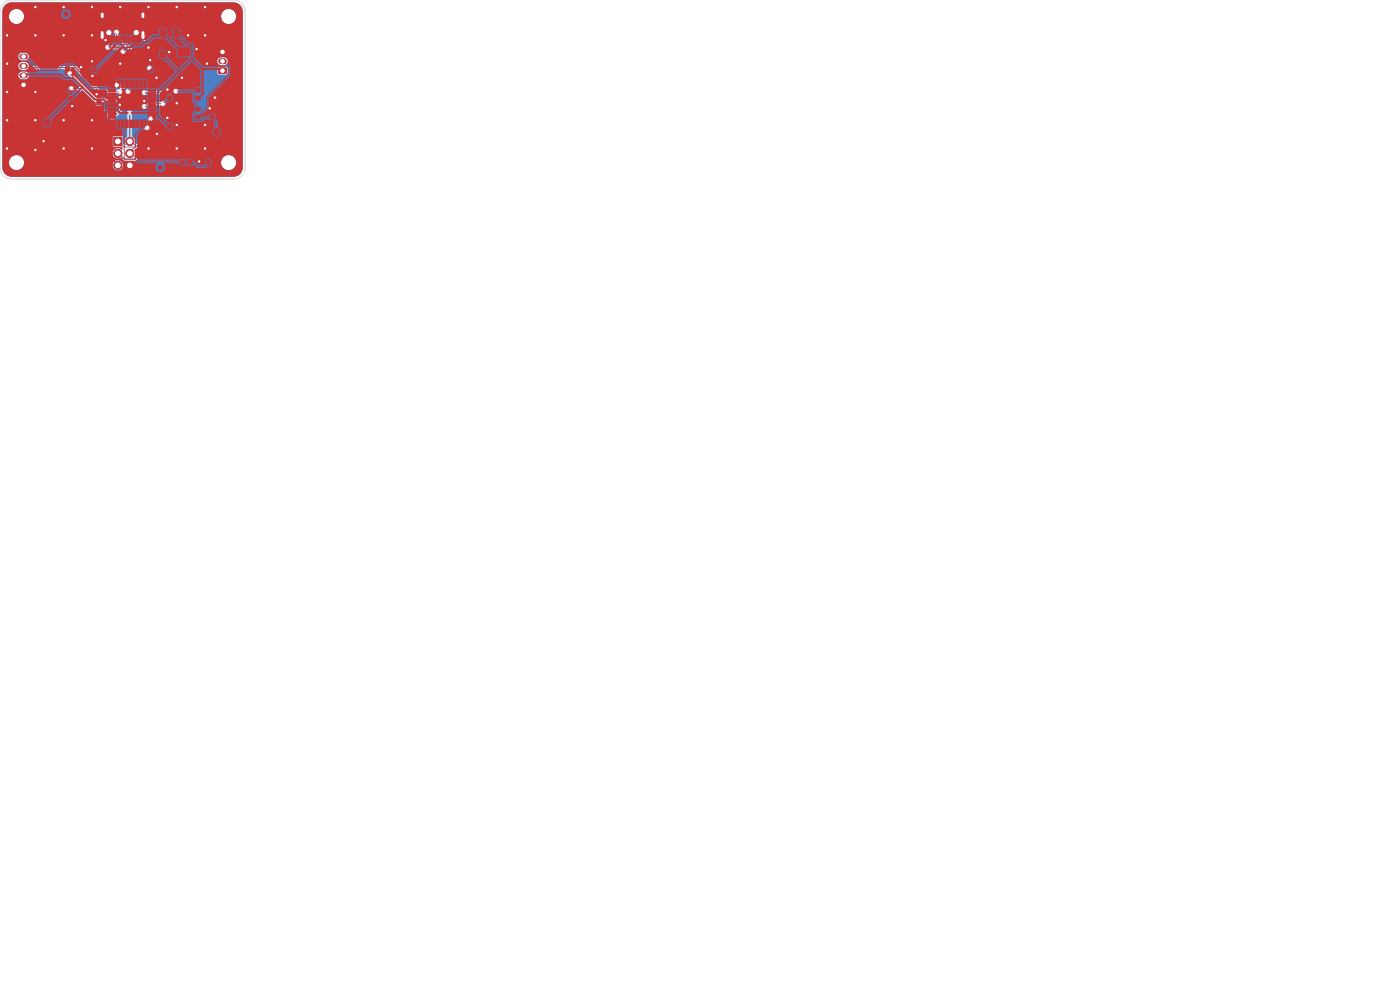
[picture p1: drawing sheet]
<svg xmlns="http://www.w3.org/2000/svg" width="297mm" height="210mm" viewBox="0 0 297 210" stroke-linecap="round" stroke-linejoin="round" font-family="sans-serif">
<g fill="#4d7fc4" stroke="#4d7fc4" stroke-width=".21">
<path d="M24.1 29.2h1.8v1.7h-1.8z"/>
<path d="M46.4 14.5l1.5-.1 .2 .2v.8l-.3 .2h-1.3l-.2-.3z"/>
<path d="M4.2 17.5l1.5-.1 .2 .2v.8l-.3 .2h-1.3l-.2-.3z"/>
<circle cx="27.5" cy="30" r=".85"/>
<circle cx="25" cy="32.5" r=".85"/>
<circle cx="27.5" cy="32.5" r=".85"/>
<circle cx="25" cy="35.1" r=".85"/>
<circle cx="27.5" cy="35.1" r=".85"/>
</g>
<path d="M21.7 3v.6M21.7 6.9v1.1M30.3 3v.6M30.3 6.9v1.1" fill="none" stroke="#4d7fc4" stroke-width="1"/>
<path d="M4.7 16h.6M4.7 14h.6M4.7 12h.6M46.9 13h.6M46.9 11h.6" fill="none" stroke="#4d7fc4" stroke-width="1.2"/>
<g fill="#ececec" stroke="#ececec" stroke-width=".21">
<circle cx="25.4" cy="19.5" r=".3"/>
<circle cx="35.9" cy="11.1" r=".3"/>
<circle cx="43.5" cy="7.5" r=".3"/>
<circle cx="17.2" cy="14.2" r=".3"/>
<circle cx="38.6" cy="16.5" r=".3"/>
<circle cx="31.9" cy="12.8" r=".3"/>
<circle cx="33.2" cy="16.5" r=".3"/>
<circle cx="1.5" cy="31.5" r=".3"/>
<circle cx="19.5" cy="13" r=".3"/>
<circle cx="7.5" cy="7.5" r=".3"/>
<circle cx="39.9" cy="7.5" r=".3"/>
<circle cx="13.5" cy="25.5" r=".3"/>
<circle cx="43.5" cy="31.5" r=".3"/>
<circle cx="7.5" cy="31.8" r=".3"/>
<circle cx="1.5" cy="19.5" r=".3"/>
<circle cx="42.2" cy="34.3" r=".3"/>
<circle cx="37.5" cy="21.9" r=".3"/>
<circle cx="19.5" cy="7.5" r=".3"/>
<circle cx="1.5" cy="7.5" r=".3"/>
<circle cx="43.9" cy="13.5" r=".3"/>
<circle cx="31.5" cy="31.5" r=".3"/>
<circle cx="25.4" cy="20.6" r=".3"/>
<circle cx="37.5" cy="1.5" r=".3"/>
<circle cx="13.5" cy="31.5" r=".3"/>
<circle cx="37.5" cy="31.5" r=".3"/>
<circle cx="20.5" cy="20" r=".3"/>
<circle cx="35.5" cy="25" r=".3"/>
<circle cx="1.5" cy="25.5" r=".3"/>
<circle cx="19.5" cy="1.5" r=".3"/>
<circle cx="7.5" cy="19.5" r=".3"/>
<circle cx="44.5" cy="23" r=".3"/>
<circle cx="35.5" cy="19" r=".3"/>
<circle cx="15.3" cy="22.5" r=".3"/>
<circle cx="41.7" cy="10.4" r=".3"/>
<circle cx="19.5" cy="25.5" r=".3"/>
<circle cx="7.5" cy="25.5" r=".3"/>
<circle cx="37.5" cy="26.5" r=".3"/>
<circle cx="25.5" cy="1.5" r=".3"/>
<circle cx="30.6" cy="21.5" r=".3"/>
<circle cx="13.5" cy="7.5" r=".3"/>
<circle cx="22.4" cy="8.5" r=".3"/>
<circle cx="30.5" cy="7.7" r=".3"/>
<circle cx="25.5" cy="13.5" r=".3"/>
<circle cx="19.5" cy="31.5" r=".3"/>
<circle cx="31.5" cy="10.1" r=".3"/>
<circle cx="31.5" cy="1.5" r=".3"/>
<circle cx="19.6" cy="16.1" r=".3"/>
<circle cx="33.3" cy="28.4" r=".3"/>
<circle cx="43.5" cy="1.5" r=".3"/>
<circle cx="13.5" cy="1.5" r=".3"/>
<circle cx="25.4" cy="22.3" r=".3"/>
<circle cx="9.2" cy="29.9" r=".3"/>
<circle cx="45.6" cy="20.7" r=".3"/>
<circle cx="1.5" cy="13.5" r=".3"/>
<circle cx="43.5" cy="26.5" r=".3"/>
<circle cx="7.5" cy="1.5" r=".3"/>
<circle cx="27.5" cy="23.9" r=".3"/>
<circle cx="31.2" cy="27.1" r=".3"/>
<circle cx="31.9" cy="25.1" r=".3"/>
<circle cx="34.6" cy="22" r=".3"/>
<circle cx="30.6" cy="22.6" r=".3"/>
<circle cx="37.3" cy="19.3" r=".3"/>
<circle cx="30.6" cy="19.6" r=".3"/>
<circle cx="27.2" cy="19.4" r=".3"/>
<circle cx="15.1" cy="18.8" r=".3"/>
<circle cx="14.7" cy="15.5" r=".3"/>
<circle cx="24.8" cy="18.1" r=".3"/>
<circle cx="22.8" cy="10.1" r=".3"/>
<circle cx="26.1" cy="10.9" r=".3"/>
<circle cx="24.7" cy="6.8" r=".3"/>
<circle cx="31.7" cy="14.5" r=".3"/>
</g>
<path d="M5 14l.8 .3h10.2l5 5 4.4 .2M14.7 15.5l5.7 5.7h5.6v-2.4l-.7-.7h-.5M15.1 18.8h2l5.7 5.7h.3l.7 .7M24.7 6.8v.7l7 7M27.2 19.4v2.4l-3.4 3.4M37.3 19.3h-.8l-.3 .3h-5.6M23.8 25.2v8.6l1.2 1.3M31.2 27.1v1.7l-2.4 2.4h-2.5l-1.3-1.2M31.9 25.1v3.8l-3.1 3.2v1.7h-2.5l-1.3-1.3M34.6 22h-3.3l-.7 .6" fill="none" stroke="#4d7fc4" stroke-width=".21"/>
<path d="M22.8 10.1h2.4l.9 .8M27.5 23.9v6.1" fill="none" stroke="#4d7fc4" stroke-width=".4"/>
<path d="M1.1 1.1l.6-.4 .8-.2h46.9a2 2 0 0 1 2.1 2v33a2 2 0 0 1-2 2h-47a2 2 0 0 1-2-2v-1h1.4a1.61 1.61 0 0 0 2.3 1.4 1.61 1.61 0 0 0 .2-2.7 1.61 1.61 0 0 0-2.5 1v.3h-1.4v-16.1h3.4l.2 .4 .8 .1v-.6h.3v.6l.5-.1 .4-.2v-.4h-.8v-.3h.8v-.3l-.2-.4h-.7v.5h-.3v-.5h-.6l-.4 .2v.5h.8v.3h-.8v.2h-3.4v-2.4h3.4v.3l.4 .4 1.2 .1a.86 .86 0 0 0 .6-.8 .86 .86 0 0 0-.7-.9l-.9 .1a.86 .86 0 0 0-.6 .8h-3.4v-2h3.4l.1 .5 .6 .4 1.2-.2h10l5 5h4l.5 .3h.4v.9h-5.1l-5.3-5.3a.57 .57 0 0 0-.6-.7 .57 .57 0 0 0-.6 .6 .57 .57 0 0 0 .7 .6l2.2 2.2-.1 .1h-1.3a.57 .57 0 0 0-.9 0 .57 .57 0 0 0 0 .8 .57 .57 0 0 0 .9 0h1.4l5.5 5.5 .5 .2 .4 .4v8.4l.6 .8a1.12 1.12 0 0 0 .5 1.6 1.12 1.12 0 0 0 1.5-.8 1.12 1.12 0 0 0-1.1-1.3h-.3l-.4-.4 .1-.2a1.38 1.38 0 0 0 1.4 .1l.5 .6 .6 .1-.4 .7h.7v.3h-.7l.3 .6 .7 .4v-.6h.3v.6a1.09 1.09 0 0 0 .9-1h-.6v-.3h.6l-.1-.4h18.4v.3a1.61 1.61 0 0 0 2.5 1 1.61 1.61 0 0 0-.2-2.7 1.61 1.61 0 0 0-2.3 1.4h-18.4l-.2-.4h.6l.2-.3v-1.6l3.2-3.1v-3.6a.56 .56 0 0 0 0-.8 .56 .56 0 0 0-.8 .1 .56 .56 0 0 0 .1 .8v1a.62 .62 0 0 0-.9 .1 .62 .62 0 0 0 .1 .9v1.1l-2.2 2.1h-.2a1.31 1.31 0 0 0-.4-1.9v-4.7a.56 .56 0 0 0-.5-.8 .56 .56 0 0 0-.5 .9v4.7l-.1 .1a1.23 1.23 0 0 0-.2 1.7h-.2l-.4-.3-.1-1.5-1.8-.2v-3.5l2.6-2.7h3.2l.1 .1a.57 .57 0 0 0 .5 .5 .57 .57 0 0 0 .6-.5l.3-.3h2.6a.57 .57 0 0 0 .8 0 .57 .57 0 0 0 0-.8 .57 .57 0 0 0-.8 0h-2.8l-.5 .5a.56 .56 0 0 0-.8 .5h-3.2l.7-.7v-2l.1-.3h2.4l.1 .2a.59 .59 0 0 0 1 .2h5l.5-.3h.3a.56 .56 0 0 0 .8 0 .56 .56 0 0 0-.1-.8 .56 .56 0 0 0-.8 .1h-.5l-.3 .3h-5a.56 .56 0 0 0-.6-.2 .56 .56 0 0 0-.4 .5h-2.4l.1-.1a.56 .56 0 0 0-.8-.6 .56 .56 0 0 0-.1 1v1.8l-3 2.9-.5-.4-.4-.1-2.3-2.3v-.2l5.7-.1 .1-2.8-1-1a.6 .6 0 0 0-.9-.1 .6 .6 0 0 0-.1 .9 .6 .6 0 0 0 .9 0l.2 .3-.4 .2h-4l-3.6-3.6h28.6l.4 .4 1.4 .1 .4-.4v-1l-.4-.3h-1.6l-.2 .3v.9h-28.6l-1.4-1.4-10-.1a.85 .85 0 0 0-.7-.8l-.9 .1a.86 .86 0 0 0-.6 .8h-3.4v-2h3.4v.3l.4 .4 1 .2a.85 .85 0 0 0 .8-.9 .85 .85 0 0 0-.7-.9l-1 .1-.4 .4-.1 .4h-3.4v-1.9h21.8a.57 .57 0 0 0 .9 .4h1.8l.5 .5a.57 .57 0 0 0 .6 .5 .57 .57 0 0 0 .6-.6 .57 .57 0 0 0-.5-.6l-.9-.7h-2.2a.55 .55 0 0 0-.8 .5h-21.8v-2.1h20.4l.2 .5 .4 .2v-.4h.3v.4l.4-.2 .2-.4v-.5h-.4v-.3l.6-.1a.58 .58 0 0 0 .7 .3 .58 .58 0 0 0 .4-.7h.4l.3 .9 6.7 6.7a.57 .57 0 0 0 .6 .6 .57 .57 0 0 0 .6-.6 .57 .57 0 0 0-.7-.5l-.9-.9h15.4a.86 .86 0 0 0 .7 .9l.9-.1a.86 .86 0 0 0 .6-.8 .86 .86 0 0 0-.7-.9l-1 .1-.4 .4-.1 .4h-15.4l-1.8-1.8h17.2l.2 .4 .5 .3h.2v-.6h.3v.6h.2l.5-.2 .3-.5h-.8v-.3h.8l-.2-.5-.5-.2h-.3v.5h-.3v-.5h-.1l-.5 .1-.3 .6h.8v.3h-18l-3.8-3.9 .1-.4h3.1l.1 .3a.66 .66 0 0 0 1.1 0l.5 .1v.3h-.4l.1 .9 .5 .2v-.4h.3v.4l.3-.2 .2-.3 .1-.6h-.5v-.3h.5l-.2-.9-.4-.2v.4h-.3l-.1-.4-.6 .5a.63 .63 0 0 0-.7-.4 .63 .63 0 0 0-.5 .6h-3.1l.1-.1a.56 .56 0 0 0-.6-.6 .56 .56 0 0 0-.6 .6h-.4a.63 .63 0 0 0-.6-.5 .63 .63 0 0 0-.6 .4l-.5-.5h-.2v.4h-.3v-.4l-.3 .1-.2 .3-.1 .7h.5v.3h-.5v.4h-20.4v-4.5h1.4v.3a1.6 1.6 0 0 0 1.7 1.3 1.6 1.6 0 0 0 1.5-1.5h15.8l.2 .4 .4 .3v-.5h.3l.1 .5 .4-.3 .1-.4h7.2l.1 .4 .5 .3v-.5h.3v.5l.5-.3 .1-.5h15.8a1.61 1.61 0 0 0 2.3 1.4 1.61 1.61 0 0 0 .2-2.7 1.61 1.61 0 0 0-2.5 1v.3h-15.8l-.5-.1v-.3h.5l-.2-.6-.4-.3v.5h-.3v-.5l-.4 .2-.2 .5v.2h.4v.3h-.4v.2h-7.2v-.2h-.4v-.3h.4v-.3l-.1-.3-.5-.3v.5h-.3v-.5l-.5 .3-.1 .6h.5v.3h-.5v.2h-15.8a1.6 1.6 0 0 0-1.6-1.7 1.6 1.6 0 0 0-1.6 1.6h-1.4l.1-1.5z" fill="#4d7fc4"/>
<g fill="#fff" stroke="#fff" stroke-width=".21">
<circle cx="25.4" cy="19.4" r=".15"/>
<circle cx="35.9" cy="11" r=".15"/>
<circle cx="43.5" cy="7.5" r=".15"/>
<circle cx="17.2" cy="14.3" r=".15"/>
<circle cx="38.6" cy="16.5" r=".15"/>
<circle cx="31.8" cy="12.7" r=".15"/>
<circle cx="33.2" cy="16.5" r=".15"/>
<circle cx="1.5" cy="31.5" r=".15"/>
<circle cx="19.5" cy="13" r=".15"/>
<circle cx="7.5" cy="7.5" r=".15"/>
<circle cx="39.9" cy="7.5" r=".15"/>
<circle cx="13.5" cy="25.5" r=".15"/>
<circle cx="43.5" cy="31.5" r=".15"/>
<circle cx="7.5" cy="31.8" r=".15"/>
<circle cx="1.5" cy="19.5" r=".15"/>
<circle cx="42.2" cy="34.2" r=".15"/>
<circle cx="37.5" cy="21.9" r=".15"/>
<circle cx="19.5" cy="7.5" r=".15"/>
<circle cx="1.5" cy="7.5" r=".15"/>
<circle cx="43.9" cy="13.5" r=".15"/>
<circle cx="31.5" cy="31.5" r=".15"/>
<circle cx="25.4" cy="20.6" r=".15"/>
<circle cx="37.5" cy="1.5" r=".15"/>
<circle cx="13.5" cy="31.5" r=".15"/>
<circle cx="37.5" cy="31.5" r=".15"/>
<circle cx="20.5" cy="20" r=".15"/>
<circle cx="35.5" cy="25" r=".15"/>
<circle cx="1.5" cy="25.5" r=".15"/>
<circle cx="19.5" cy="1.5" r=".15"/>
<circle cx="7.5" cy="19.5" r=".15"/>
<circle cx="44.5" cy="23" r=".15"/>
<circle cx="35.5" cy="19" r=".15"/>
<circle cx="15.3" cy="22.5" r=".15"/>
<circle cx="41.7" cy="10.4" r=".15"/>
<circle cx="19.5" cy="25.5" r=".15"/>
<circle cx="7.5" cy="25.5" r=".15"/>
<circle cx="37.5" cy="26.5" r=".15"/>
<circle cx="25.5" cy="1.5" r=".15"/>
<circle cx="30.6" cy="21.4" r=".15"/>
<circle cx="13.5" cy="7.5" r=".15"/>
<circle cx="22.4" cy="8.5" r=".15"/>
<circle cx="30.4" cy="7.7" r=".15"/>
<circle cx="25.5" cy="13.5" r=".15"/>
<circle cx="19.5" cy="31.5" r=".15"/>
<circle cx="31.5" cy="10.1" r=".15"/>
<circle cx="31.5" cy="1.5" r=".15"/>
<circle cx="19.6" cy="16.1" r=".15"/>
<circle cx="33.3" cy="28.4" r=".15"/>
<circle cx="43.5" cy="1.5" r=".15"/>
<circle cx="13.5" cy="1.5" r=".15"/>
<circle cx="25.4" cy="22.3" r=".15"/>
<circle cx="9.2" cy="30" r=".15"/>
<circle cx="45.6" cy="20.7" r=".15"/>
<circle cx="1.5" cy="13.5" r=".15"/>
<circle cx="43.5" cy="26.5" r=".15"/>
<circle cx="7.5" cy="1.5" r=".15"/>
<circle cx="27.5" cy="24" r=".15"/>
<circle cx="31.1" cy="27.1" r=".15"/>
<circle cx="32" cy="25.1" r=".15"/>
<circle cx="34.5" cy="22" r=".15"/>
<circle cx="30.6" cy="22.6" r=".15"/>
<circle cx="37.3" cy="19.4" r=".15"/>
<circle cx="30.6" cy="19.7" r=".15"/>
<circle cx="27.1" cy="19.4" r=".15"/>
<circle cx="15.1" cy="18.8" r=".15"/>
<circle cx="14.7" cy="15.5" r=".15"/>
<circle cx="24.9" cy="18" r=".15"/>
<circle cx="22.9" cy="10" r=".15"/>
<circle cx="26.1" cy="10.9" r=".15"/>
<circle cx="24.7" cy="6.8" r=".15"/>
<circle cx="31.7" cy="14.4" r=".15"/>
<circle cx="48.5" cy="3.5" r="1.35"/>
<circle cx="25" cy="30" r=".5"/>
<circle cx="27.5" cy="30" r=".5"/>
<circle cx="25" cy="32.5" r=".5"/>
<circle cx="27.5" cy="32.5" r=".5"/>
<circle cx="25" cy="35.1" r=".5"/>
<circle cx="27.5" cy="35.1" r=".5"/>
<circle cx="28.9" cy="6.9" r=".32"/>
<circle cx="23.1" cy="6.9" r=".32"/>
<circle cx="3.5" cy="3.5" r="1.35"/>
<circle cx="48.5" cy="34.5" r="1.35"/>
<circle cx="47.2" cy="15" r=".37"/>
<circle cx="47.2" cy="13" r=".37"/>
<circle cx="47.2" cy="11" r=".37"/>
<circle cx="5" cy="18" r=".38"/>
<circle cx="5" cy="16" r=".38"/>
<circle cx="5" cy="14" r=".37"/>
<circle cx="5" cy="12" r=".37"/>
<circle cx="3.5" cy="34.5" r="1.35"/>
</g>
<path d="M21.7 3v.6M21.7 6.9v1.1M30.3 3v.6M30.3 6.9v1.1" fill="none" stroke="#fff" stroke-width=".6"/>
<g fill="#c83434" stroke="#c83434" stroke-width=".21">
<path d="M34.1 10.8h.7l.2 .1v1.1l-.1 .2h-.6l-.2-.1z"/>
<path d="M36 10.8h.7l.2 .1v1.1l-.1 .2h-.6l-.2-.1z"/>
<path d="M35.6 26.4h.8v.8h-.8z"/>
<path d="M35.6 24.8h.8v.8h-.8z"/>
<path d="M24.1 29.2h1.8v1.7h-1.8z"/>
<path d="M28.9 7.6h.7v1.5h-.7z"/>
<path d="M28.2 7.6h.6v1.5h-.6z"/>
<path d="M27.1 7.6h.3v1.5h-.3z"/>
<path d="M26.1 7.6h.3v1.5h-.3z"/>
<path d="M25.6 7.6h.3v1.5h-.3z"/>
<path d="M24.6 7.6h.3v1.5h-.3z"/>
<path d="M23.2 7.6h.6v1.5h-.6z"/>
<path d="M22.4 7.6h.6v1.5h-.6z"/>
<path d="M24.1 7.6h.3v1.5h-.3z"/>
<path d="M25.1 7.6h.3v1.5h-.3z"/>
<path d="M26.6 7.6h.3v1.5h-.3z"/>
<path d="M27.6 7.6h.3v1.5h-.3z"/>
<path d="M41.6 20.5h.8v.7h-.8z"/>
<path d="M41.6 18.8h.8v.7h-.8z"/>
<path d="M35.6 20.4h.8v.8h-.8z"/>
<path d="M35.6 18.8h.8v.8h-.8z"/>
<path d="M20.6 21.4h.8v.8h-.8z"/>
<path d="M20.6 19.8h.8v.8h-.8z"/>
<path d="M37.8 10.2h2.4v1.6h-2.4z"/>
<path d="M41.8 10.2h2.4v1.6h-2.4z"/>
<path d="M14.6 20.5h.8v.7h-.8z"/>
<path d="M14.6 18.8h.8v.7h-.8z"/>
<path d="M46.4 14.5l1.5-.1 .2 .2v.8l-.3 .2h-1.3l-.2-.3z"/>
<path d="M44.6 24.4h.8v.8h-.8z"/>
<path d="M44.6 22.8h.8v.8h-.8z"/>
<path d="M34 6.2l1-.1 .2 .2v1.3l-.1 .3h-.9l-.2-.2z"/>
<path d="M36.8 6.2l1-.1 .2 .2v1.3l-.1 .3h-.9l-.2-.2z"/>
<path d="M38.3 34.1h.7v.8h-.7z"/>
<path d="M40 34.1h.7v.8h-.7z"/>
<path d="M4.2 17.5l1.5-.1 .2 .2v.8l-.3 .2h-1.3l-.2-.3z"/>
<path d="M42.3 34.1h.8v.8h-.8z"/>
<path d="M43.9 34.1h.8v.8h-.8z"/>
<path d="M31.6 14.5h.8v.7h-.8z"/>
<path d="M31.6 12.8h.8v.7h-.8z"/>
<path d="M41.6 24.5h.8v.7h-.8z"/>
<path d="M41.6 22.8h.8v.7h-.8z"/>
<path d="M22.9 18.9h1.6v.6h-1.6z"/>
<path d="M22.9 19.7h1.6v.6h-1.6z"/>
<path d="M22.9 20.5h1.6v.6h-1.6z"/>
<path d="M22.9 21.3h1.6v.6h-1.6z"/>
<path d="M22.9 22.1h1.6v.6h-1.6z"/>
<path d="M22.9 22.9h1.6v.6h-1.6z"/>
<path d="M22.9 23.7h1.6v.6h-1.6z"/>
<path d="M22.9 24.5h1.6v.6h-1.6z"/>
<path d="M24.9 25.5h.6v1.5h-.6z"/>
<path d="M25.7 25.5h.6v1.5h-.6z"/>
<path d="M26.5 25.5h.6v1.5h-.6z"/>
<path d="M27.3 25.5h.6v1.5h-.6z"/>
<path d="M28.1 25.5h.6v1.5h-.6z"/>
<path d="M28.9 25.5h.6v1.5h-.6z"/>
<path d="M29.7 25.5h.6v1.5h-.6z"/>
<path d="M30.5 25.5h.6v1.5h-.6z"/>
<path d="M31.5 24.5h1.5v.6h-1.5z"/>
<path d="M31.5 23.7h1.5v.6h-1.5z"/>
<path d="M31.5 22.9h1.5v.6h-1.5z"/>
<path d="M31.5 22.1h1.5v.6h-1.5z"/>
<path d="M31.5 21.3h1.5v.6h-1.5z"/>
<path d="M31.5 20.5h1.5v.6h-1.5z"/>
<path d="M31.5 19.7h1.5v.6h-1.5z"/>
<path d="M31.5 18.9h1.5v.6h-1.5z"/>
<path d="M30.5 16.9h.6v1.6h-.6z"/>
<path d="M29.7 16.9h.6v1.6h-.6z"/>
<path d="M28.9 16.9h.6v1.6h-.6z"/>
<path d="M28.1 16.9h.6v1.6h-.6z"/>
<path d="M27.3 16.9h.6v1.6h-.6z"/>
<path d="M26.5 16.9h.6v1.6h-.6z"/>
<path d="M25.7 16.9h.6v1.6h-.6z"/>
<path d="M24.9 16.9h.6v1.6h-.6z"/>
<path d="M13.9 14.2h.9v1.7h-.9z"/>
<path d="M17.3 14.2h.9v1.7h-.9z"/>
<path d="M19.6 14.5h.8v.7h-.8z"/>
<path d="M19.6 12.8h.8v.7h-.8z"/>
<circle cx="10" cy="26" r=".75"/>
<circle cx="27.5" cy="30" r=".85"/>
<circle cx="25" cy="32.5" r=".85"/>
<circle cx="27.5" cy="32.5" r=".85"/>
<circle cx="25" cy="35.1" r=".85"/>
<circle cx="27.5" cy="35.1" r=".85"/>
<circle cx="14" cy="3" r=".5"/>
<circle cx="34" cy="35.5" r=".5"/>
<circle cx="46" cy="28" r=".75"/>
<circle cx="10" cy="30" r=".75"/>
</g>
<path d="M21.7 3v.6M21.7 6.9v1.1M30.3 3v.6M30.3 6.9v1.1" fill="none" stroke="#c83434" stroke-width="1"/>
<path d="M4.7 16h.6M4.7 14h.6M4.7 12h.6M46.9 13h.6M46.9 11h.6" fill="none" stroke="#c83434" stroke-width="1.2"/>
<g fill="#ececec" stroke="#ececec" stroke-width=".21">
<circle cx="25.4" cy="19.5" r=".3"/>
<circle cx="35.9" cy="11.1" r=".3"/>
<circle cx="43.5" cy="7.5" r=".3"/>
<circle cx="17.2" cy="14.2" r=".3"/>
<circle cx="38.6" cy="16.5" r=".3"/>
<circle cx="31.9" cy="12.8" r=".3"/>
<circle cx="33.2" cy="16.5" r=".3"/>
<circle cx="1.5" cy="31.5" r=".3"/>
<circle cx="19.5" cy="13" r=".3"/>
<circle cx="7.5" cy="7.5" r=".3"/>
<circle cx="39.9" cy="7.5" r=".3"/>
<circle cx="13.5" cy="25.5" r=".3"/>
<circle cx="43.5" cy="31.5" r=".3"/>
<circle cx="7.5" cy="31.8" r=".3"/>
<circle cx="1.5" cy="19.5" r=".3"/>
<circle cx="42.2" cy="34.3" r=".3"/>
<circle cx="37.5" cy="21.9" r=".3"/>
<circle cx="19.5" cy="7.5" r=".3"/>
<circle cx="1.5" cy="7.5" r=".3"/>
<circle cx="43.9" cy="13.5" r=".3"/>
<circle cx="31.5" cy="31.5" r=".3"/>
<circle cx="25.4" cy="20.6" r=".3"/>
<circle cx="37.5" cy="1.5" r=".3"/>
<circle cx="13.5" cy="31.5" r=".3"/>
<circle cx="37.5" cy="31.5" r=".3"/>
<circle cx="20.5" cy="20" r=".3"/>
<circle cx="35.5" cy="25" r=".3"/>
<circle cx="1.5" cy="25.5" r=".3"/>
<circle cx="19.5" cy="1.5" r=".3"/>
<circle cx="7.5" cy="19.5" r=".3"/>
<circle cx="44.5" cy="23" r=".3"/>
<circle cx="35.5" cy="19" r=".3"/>
<circle cx="15.3" cy="22.5" r=".3"/>
<circle cx="41.7" cy="10.4" r=".3"/>
<circle cx="19.5" cy="25.5" r=".3"/>
<circle cx="7.5" cy="25.5" r=".3"/>
<circle cx="37.5" cy="26.5" r=".3"/>
<circle cx="25.5" cy="1.5" r=".3"/>
<circle cx="30.6" cy="21.5" r=".3"/>
<circle cx="13.5" cy="7.5" r=".3"/>
<circle cx="22.4" cy="8.5" r=".3"/>
<circle cx="30.5" cy="7.7" r=".3"/>
<circle cx="25.5" cy="13.5" r=".3"/>
<circle cx="19.5" cy="31.5" r=".3"/>
<circle cx="31.5" cy="10.1" r=".3"/>
<circle cx="31.5" cy="1.5" r=".3"/>
<circle cx="19.6" cy="16.1" r=".3"/>
<circle cx="33.3" cy="28.4" r=".3"/>
<circle cx="43.5" cy="1.5" r=".3"/>
<circle cx="13.5" cy="1.5" r=".3"/>
<circle cx="25.4" cy="22.3" r=".3"/>
<circle cx="9.2" cy="29.9" r=".3"/>
<circle cx="45.6" cy="20.7" r=".3"/>
<circle cx="1.5" cy="13.5" r=".3"/>
<circle cx="43.5" cy="26.5" r=".3"/>
<circle cx="7.5" cy="1.5" r=".3"/>
<circle cx="27.5" cy="23.9" r=".3"/>
<circle cx="31.2" cy="27.1" r=".3"/>
<circle cx="31.9" cy="25.1" r=".3"/>
<circle cx="34.6" cy="22" r=".3"/>
<circle cx="30.6" cy="22.6" r=".3"/>
<circle cx="37.3" cy="19.3" r=".3"/>
<circle cx="30.6" cy="19.6" r=".3"/>
<circle cx="27.2" cy="19.4" r=".3"/>
<circle cx="15.1" cy="18.8" r=".3"/>
<circle cx="14.7" cy="15.5" r=".3"/>
<circle cx="24.8" cy="18.1" r=".3"/>
<circle cx="22.8" cy="10.1" r=".3"/>
<circle cx="26.1" cy="10.9" r=".3"/>
<circle cx="24.7" cy="6.8" r=".3"/>
<circle cx="31.7" cy="14.5" r=".3"/>
</g>
<g fill="none" stroke="#c83434" stroke-width=".21">
<path d="M5 12l.8 .4 2.5 2.5h4l1.2-1.1h2.1l1 1v.8l.3 .4v.2l2.4 2.4h3.2l.5 .3M14.3 15l.4 .5M15.1 18.8l-.1 .4M17.2 14.2l.5 .8M19.5 13l.5 .2M20.5 20h.1M20.5 20l.5 .2M22.7 8.4l-.3 .1M24.7 6.8l-.5 .4v.5M24.8 18.1h.1M25.4 19.5l-.4 .4h-.5M27.2 9v.5h-1.7l-5.5 5.3"/>
<path d="M27.5 18.5v.4l-.3 .5M30.5 7.7l-.3 .3h-.7l-.3 .4M30.6 19.6l.9 .3M31.7 14.5l.3 .3M31.9 12.8l.1 .4M35.5 19l.5 .2M35.9 11.1l.6 .4M41.2 19.3v2.3l.5 .5v.7l.3 .4M41.7 10.4l1.3 .6M42 19.2l-.4 .1h-4.3M47.9 13.5l.5 .6v1.8l-4.5 4.7v2.3l-1.9 1.9M9.2 29.9l.8 .1"/>
<path d="M25.4 22.2l-1.7 .2M25.4 20.6h-.9l-.8 .2M26.6 27v.4l-.3 .3v6.1h2.3l.4 .4h9.3l.4 .3M29.9 27v.4l-1.1 .9v2.9l-.9 .7-.4 .6M30.6 21.5l1.7 .1M31 27l.2 .1M31.5 22.6h-.9M31.9 25.1h.1M35.5 25l.5 .2M36 20.8l-.4 .2-1 1M40.3 34.5l1 .1 .6 .7h1.6l.4-.4M41.6 23.5l-.4 .5v1.6h1.6l.5-.6h1.3l.4-.2"/>
<path d="M42.3 34.3l.4 .2M44.5 23l.5 .2M45.3 25.2l.4 .5v1.6l.3 .7"/>
</g>
<g fill="none" stroke="#c83434" stroke-width=".4">
<path d="M5 16l.8-.2h7.1l.8 .7h1.8l4.5 4.6h1.9l.6 .5M17.5 18.5l-2.5 2.3M23.5 8.1v1.4l-.7 .6M28.3 9.1v.4M28.3 8.1l.2 .3M34.6 11.5l.3 .7 3 3M34.6 7l-.6 .7h-1.5l-1.3 1.2h-.6l-.6 .6h-1.8l-.4 .5h-.8l-.9 .9M34.7 18.2h.1M35.2 7.7l2.6 2.6 1.2 .7M37.4 7l2.5 2.6h.8v2.8M40.7 12.4l-7.2 7.1v5.1l2 2 .5 .2M40.7 12.4l2.3 2.2"/>
<path d="M43 14.6h3.3l.9 .4M43 14.6v5.3l-1 .9M14.6 21.1l-4.3 4.2-.3 .7M20.7 21.1l.3 .7M22.5 21.6h.5M22.5 21.6v1.5l1.2 .1M24.5 23.3h.5l.5 .6 6.8 .1M33 23.9h.5"/>
</g>
<g fill="#c83434">
<path d="M15 14.2h.5l.7 .7v.9l.4 .6 2.5 2.5 3.3 .1 .3 .3v1l.2 .2h1.7l.3-.3 .3-.1a.69 .69 0 0 0 .6-.4 .69 .69 0 0 0-.1-.8v-.1l1.1 .1a.59 .59 0 0 0-.1 .8 .59 .59 0 0 0 .8 .2 .59 .59 0 0 0 .2-.8l.3-.3h3.1v.5a.6 .6 0 0 0-.8-.1 .6 .6 0 0 0-.1 .8 .6 .6 0 0 0 .8 .2l.2 .1v.8l.2 .2 1.6 .1v.5h-1.6l-.3 .3a.59 .59 0 0 0-.9 0 .59 .59 0 0 0 .1 .9 .59 .59 0 0 0 .8-.1v.5h-5.4l-.4-.6-.7-.2-1.6-.1v-.5h1.7v-1l-2 .1-.7-.5-1.8-.1-4.4-4.4-.7-.1v-.2a.62 .62 0 0 0-.1-.9z"/>
<path d="M1.1 1.1l.6-.4 .8-.2h46.9a2 2 0 0 1 2.1 2v33a2 2 0 0 1-2 2h-47a2 2 0 0 1-2-2v-1h1.4a1.6 1.6 0 0 0 1.3 1.6 1.6 1.6 0 0 0 1.8-1h18.9v.2a1.11 1.11 0 0 0 1.8 .7 1.11 1.11 0 0 0-.2-1.9 1.11 1.11 0 0 0-1.6 1l-18.9-.1a1.61 1.61 0 0 0-1.2-2.1 1.61 1.61 0 0 0-1.9 1.6h-1.4v-18.5h3.4l.1 .5 .6 .4 1-.1 .6-.5h6.5l.9 .7h1.7l1.5 1.5-1 .9-.1-.5a.65 .65 0 0 0-.4-.6 .65 .65 0 0 0-.8 .3l-.2 .3v.7l.3 .2 .7 .1-.2 .3h-.4a.55 .55 0 0 0-.5 .6l-4.2 4.2a1.03 1.03 0 0 0-.9 1.3 1.03 1.03 0 0 0 1.4 .7 1.03 1.03 0 0 0 .4-1.6l3.9-3.9h.5a.52 .52 0 0 0 .4-.7l1.7-1.6 2.3 2.2 .5 .2 .1 .5 .2 .3h1l.2-.3v-.4l.3 .1 .1 1.4 .2 .3 .4 .1 .1 1.7h1.8l.1 1.9 1.4 .2-.1 1.5h-1.9l-.2 .2 .1 1.9 1.9 .1 .1 .7a1.3 1.3 0 0 0-1.8 0 1.14 1.14 0 0 0 .1 1.6 1.14 1.14 0 0 0 1.6-.2l.1 .7 .3 .2h2.1l.6 .5h4.4a1.04 1.04 0 0 0-.2 1.6 1.04 1.04 0 0 0 1.6 0 1.04 1.04 0 0 0-.2-1.6h3.3l.2 .4 .3 .2h.7l.2-.4h.4l.4 .4h.5l.5-.2 .8 .7 1.7-.1 .5-.4 .7-.1 .2-.6h1.9v.3a1.61 1.61 0 0 0 2.5 1 1.61 1.61 0 0 0-.2-2.7 1.61 1.61 0 0 0-2.3 1.4h-1.9l-.2-.6-.8-.1-.3 .2-.1 .7-.2 .2h-1.3l-.7-.6-.4-.1-.3-.4h-.6l-.4 .2v.8h-.4v-.7l-.3-.3h-9.8l-.8-.5a1.42 1.42 0 0 0 .1-1.5l.6-.5v-2.8l1-.8 .1-.4h.4a.6 .6 0 0 0 1 .2 .6 .6 0 0 0-.3-1v-1l.2-.1a.65 .65 0 0 0 1-.1l.9-.1 1.8 1.8 .3 .4 .9 .1 .3-.3v-.7l-.1-.3-1-.1-1.6-1.7v-2l.1-.1a.59 .59 0 0 0 .7 .2 .59 .59 0 0 0 .3-.6l.5-.4 1-.2 .1-.3v-.7l-.3-.2h-.9l-.2 .2-.1 .5-.6 .6-.6 .3v-2l6.7-6.7 1.8 1.9v3.6l-1 .1-.3 .4h-3.5a.56 .56 0 0 0-.8 0 .56 .56 0 0 0 .1 .8 .56 .56 0 0 0 .8-.1l3 .1v1.9l.5 .6v1.1l-.5 .5 .1 1.9 1.9 .1 .7-.5 1.5 .1 .4 .4v1.3a1.03 1.03 0 0 0 0 1.6 1.03 1.03 0 0 0 1.6-.5 1.03 1.03 0 0 0-.9-1.4v-1.3l-.4-.5v-.7l-.2-.3h-.9l-.2 .1-.2 .4-1 .1-.4 .3-.1-.4 1.5-1.5v-2.4l4.6-4.6v-2.2l-.5-.6a.87 .87 0 0 0-.7-1.2l-.9 .1a.86 .86 0 0 0-.6 .8 .86 .86 0 0 0 .7 .9l.9-.1 .2 .3-4.7 .1-2-2.1-.1-2.7-.3-.2h-.7l-1.8-1.8v-1.1l-.4-.4h-1l-.3 .2-.1 1.6 .4 .4h.9l1.5 1.6v.1h-1.3l-2.5-2.4v-1.1l-.4-.4h-1.1l-.3 .4v.9l-1.4 .1-1.2 1.2h-.7l-.6 .6-.8-.1v-1.4a.6 .6 0 0 0 .5-.7 .6 .6 0 0 0-.7-.5 .6 .6 0 0 0-.4 .8v.2h-.4h-2.9a.63 .63 0 0 0 .1-.8 .63 .63 0 0 0-.8-.3l-.5 1-.3 .1a.63 .63 0 0 0-.1-1 .63 .63 0 0 0-1 .3 .63 .63 0 0 0 .5 .9v1.8a.62 .62 0 0 0-.7 .5 .62 .62 0 0 0 .4 .7l.6-.2 .6-.6 .1-.5 1 .1-4.7 4.7-.9 .2-.1 .8 .2 .3h1l.2-.2v-.5l.3-.2h10.1l.3 .8 1 .2 .3-.3v-.7l-.2-.3-.3-.1a.55 .55 0 0 0-.7-.2 .55 .55 0 0 0-.4 .6h-10.1l4.6-4.7h.8l-.4 .5a.56 .56 0 0 0-.5 .6 .56 .56 0 0 0 .6 .6 .56 .56 0 0 0 .6-.5l.5-.5 .7-.1 .6-.4h1.7l.6-.6 .7-.1 1.2-1.1 2.2-.1 2.6 2.5 .1 1.4 .4 .2h2l.1 .1-2.2 2.2-2.6-2.6-.1-1.2-.4-.2-.9 .2-.1 .3 .1 1.2 .2 .2 .5 .1 2.6 2.6-3.8 3.8-.3-.2h-1.7l-.1-1.8-.2-.2h-6.2l-.2 .2-.1 .7a.73 .73 0 0 0-.1 1.1h-1.2l-.7-.5h-3.2l-2.1-2.1-.4-.6-.1-1-1-1h-2.4l-1.2 1.1h-3.7l-2.4-2.4a.86 .86 0 0 0-.7-1.1l-.9 .1a.86 .86 0 0 0-.6 .8 .86 .86 0 0 0 .7 .9l1.1-.1 2.4 2.5h-2.2l-.5-.2-.9 .1a.86 .86 0 0 0-.6 .8h-3.4v-2h3.4v.3l.4 .4 1.2 .1a.86 .86 0 0 0 .6-.8 .86 .86 0 0 0-.7-.9l-.9 .1a.86 .86 0 0 0-.6 .8h-3.4v-10.5h1.4v.3a1.61 1.61 0 0 0 2 1.3 1.61 1.61 0 0 0 1.1-2.1h8v.2a1 1 0 0 0 .8 .8 1 1 0 0 0 1.1-.5h32v.3a1.61 1.61 0 0 0 2.5 1 1.61 1.61 0 0 0-.2-2.7 1.61 1.61 0 0 0-2.3 1.4h-32v-.1a1.01 1.01 0 0 0-.7-1.4 1.01 1.01 0 0 0-1.2 1h-8l-.1-.2a1.61 1.61 0 0 0-1.8-.9 1.61 1.61 0 0 0-1.2 1.6h-1.4l.1-1.5z"/>
</g>
<g fill="#fff" stroke="#fff" stroke-width=".21">
<circle cx="25.4" cy="19.4" r=".15"/>
<circle cx="35.9" cy="11" r=".15"/>
<circle cx="43.5" cy="7.5" r=".15"/>
<circle cx="17.2" cy="14.3" r=".15"/>
<circle cx="38.6" cy="16.5" r=".15"/>
<circle cx="31.8" cy="12.7" r=".15"/>
<circle cx="33.2" cy="16.5" r=".15"/>
<circle cx="1.5" cy="31.5" r=".15"/>
<circle cx="19.5" cy="13" r=".15"/>
<circle cx="7.5" cy="7.5" r=".15"/>
<circle cx="39.9" cy="7.5" r=".15"/>
<circle cx="13.5" cy="25.5" r=".15"/>
<circle cx="43.5" cy="31.5" r=".15"/>
<circle cx="7.5" cy="31.8" r=".15"/>
<circle cx="1.5" cy="19.5" r=".15"/>
<circle cx="42.2" cy="34.2" r=".15"/>
<circle cx="37.5" cy="21.9" r=".15"/>
<circle cx="19.5" cy="7.5" r=".15"/>
<circle cx="1.5" cy="7.5" r=".15"/>
<circle cx="43.9" cy="13.5" r=".15"/>
<circle cx="31.5" cy="31.5" r=".15"/>
<circle cx="25.4" cy="20.6" r=".15"/>
<circle cx="37.5" cy="1.5" r=".15"/>
<circle cx="13.5" cy="31.5" r=".15"/>
<circle cx="37.5" cy="31.5" r=".15"/>
<circle cx="20.5" cy="20" r=".15"/>
<circle cx="35.5" cy="25" r=".15"/>
<circle cx="1.5" cy="25.5" r=".15"/>
<circle cx="19.5" cy="1.5" r=".15"/>
<circle cx="7.5" cy="19.5" r=".15"/>
<circle cx="44.5" cy="23" r=".15"/>
<circle cx="35.5" cy="19" r=".15"/>
<circle cx="15.3" cy="22.5" r=".15"/>
<circle cx="41.7" cy="10.4" r=".15"/>
<circle cx="19.5" cy="25.5" r=".15"/>
<circle cx="7.5" cy="25.5" r=".15"/>
<circle cx="37.5" cy="26.5" r=".15"/>
<circle cx="25.5" cy="1.5" r=".15"/>
<circle cx="30.6" cy="21.4" r=".15"/>
<circle cx="13.5" cy="7.5" r=".15"/>
<circle cx="22.4" cy="8.5" r=".15"/>
<circle cx="30.4" cy="7.7" r=".15"/>
<circle cx="25.5" cy="13.5" r=".15"/>
<circle cx="19.5" cy="31.5" r=".15"/>
<circle cx="31.5" cy="10.1" r=".15"/>
<circle cx="31.5" cy="1.5" r=".15"/>
<circle cx="19.6" cy="16.1" r=".15"/>
<circle cx="33.3" cy="28.4" r=".15"/>
<circle cx="43.5" cy="1.5" r=".15"/>
<circle cx="13.5" cy="1.5" r=".15"/>
<circle cx="25.4" cy="22.3" r=".15"/>
<circle cx="9.2" cy="30" r=".15"/>
<circle cx="45.6" cy="20.7" r=".15"/>
<circle cx="1.5" cy="13.5" r=".15"/>
<circle cx="43.5" cy="26.5" r=".15"/>
<circle cx="7.5" cy="1.5" r=".15"/>
<circle cx="27.5" cy="24" r=".15"/>
<circle cx="31.1" cy="27.1" r=".15"/>
<circle cx="32" cy="25.1" r=".15"/>
<circle cx="34.5" cy="22" r=".15"/>
<circle cx="30.6" cy="22.6" r=".15"/>
<circle cx="37.3" cy="19.4" r=".15"/>
<circle cx="30.6" cy="19.7" r=".15"/>
<circle cx="27.1" cy="19.4" r=".15"/>
<circle cx="15.1" cy="18.8" r=".15"/>
<circle cx="14.7" cy="15.5" r=".15"/>
<circle cx="24.9" cy="18" r=".15"/>
<circle cx="22.9" cy="10" r=".15"/>
<circle cx="26.1" cy="10.9" r=".15"/>
<circle cx="24.7" cy="6.8" r=".15"/>
<circle cx="31.7" cy="14.4" r=".15"/>
<circle cx="48.5" cy="3.5" r="1.35"/>
<circle cx="25" cy="30" r=".5"/>
<circle cx="27.5" cy="30" r=".5"/>
<circle cx="25" cy="32.5" r=".5"/>
<circle cx="27.5" cy="32.5" r=".5"/>
<circle cx="25" cy="35.1" r=".5"/>
<circle cx="27.5" cy="35.1" r=".5"/>
<circle cx="28.9" cy="6.9" r=".32"/>
<circle cx="23.1" cy="6.9" r=".32"/>
<circle cx="3.5" cy="3.5" r="1.35"/>
<circle cx="48.5" cy="34.5" r="1.35"/>
<circle cx="47.2" cy="15" r=".37"/>
<circle cx="47.2" cy="13" r=".37"/>
<circle cx="47.2" cy="11" r=".37"/>
<circle cx="5" cy="18" r=".38"/>
<circle cx="5" cy="16" r=".38"/>
<circle cx="5" cy="14" r=".37"/>
<circle cx="5" cy="12" r=".37"/>
<circle cx="3.5" cy="34.5" r="1.35"/>
</g>
<path d="M21.7 3v.6M21.7 6.9v1.1M30.3 3v.6M30.3 6.9v1.1" fill="none" stroke="#fff" stroke-width=".6"/>
<path d="M.7 .8l.8-.6 1-.2h47a2.5 2.5 0 0 1 2.5 2.5v33a2.5 2.5 0 0 1-2.5 2.5h-47a2.5 2.5 0 0 1-2.5-2.5v-33l.2-.9z" fill="none" stroke="#d0d2cd" stroke-width=".21"/>
</svg>
